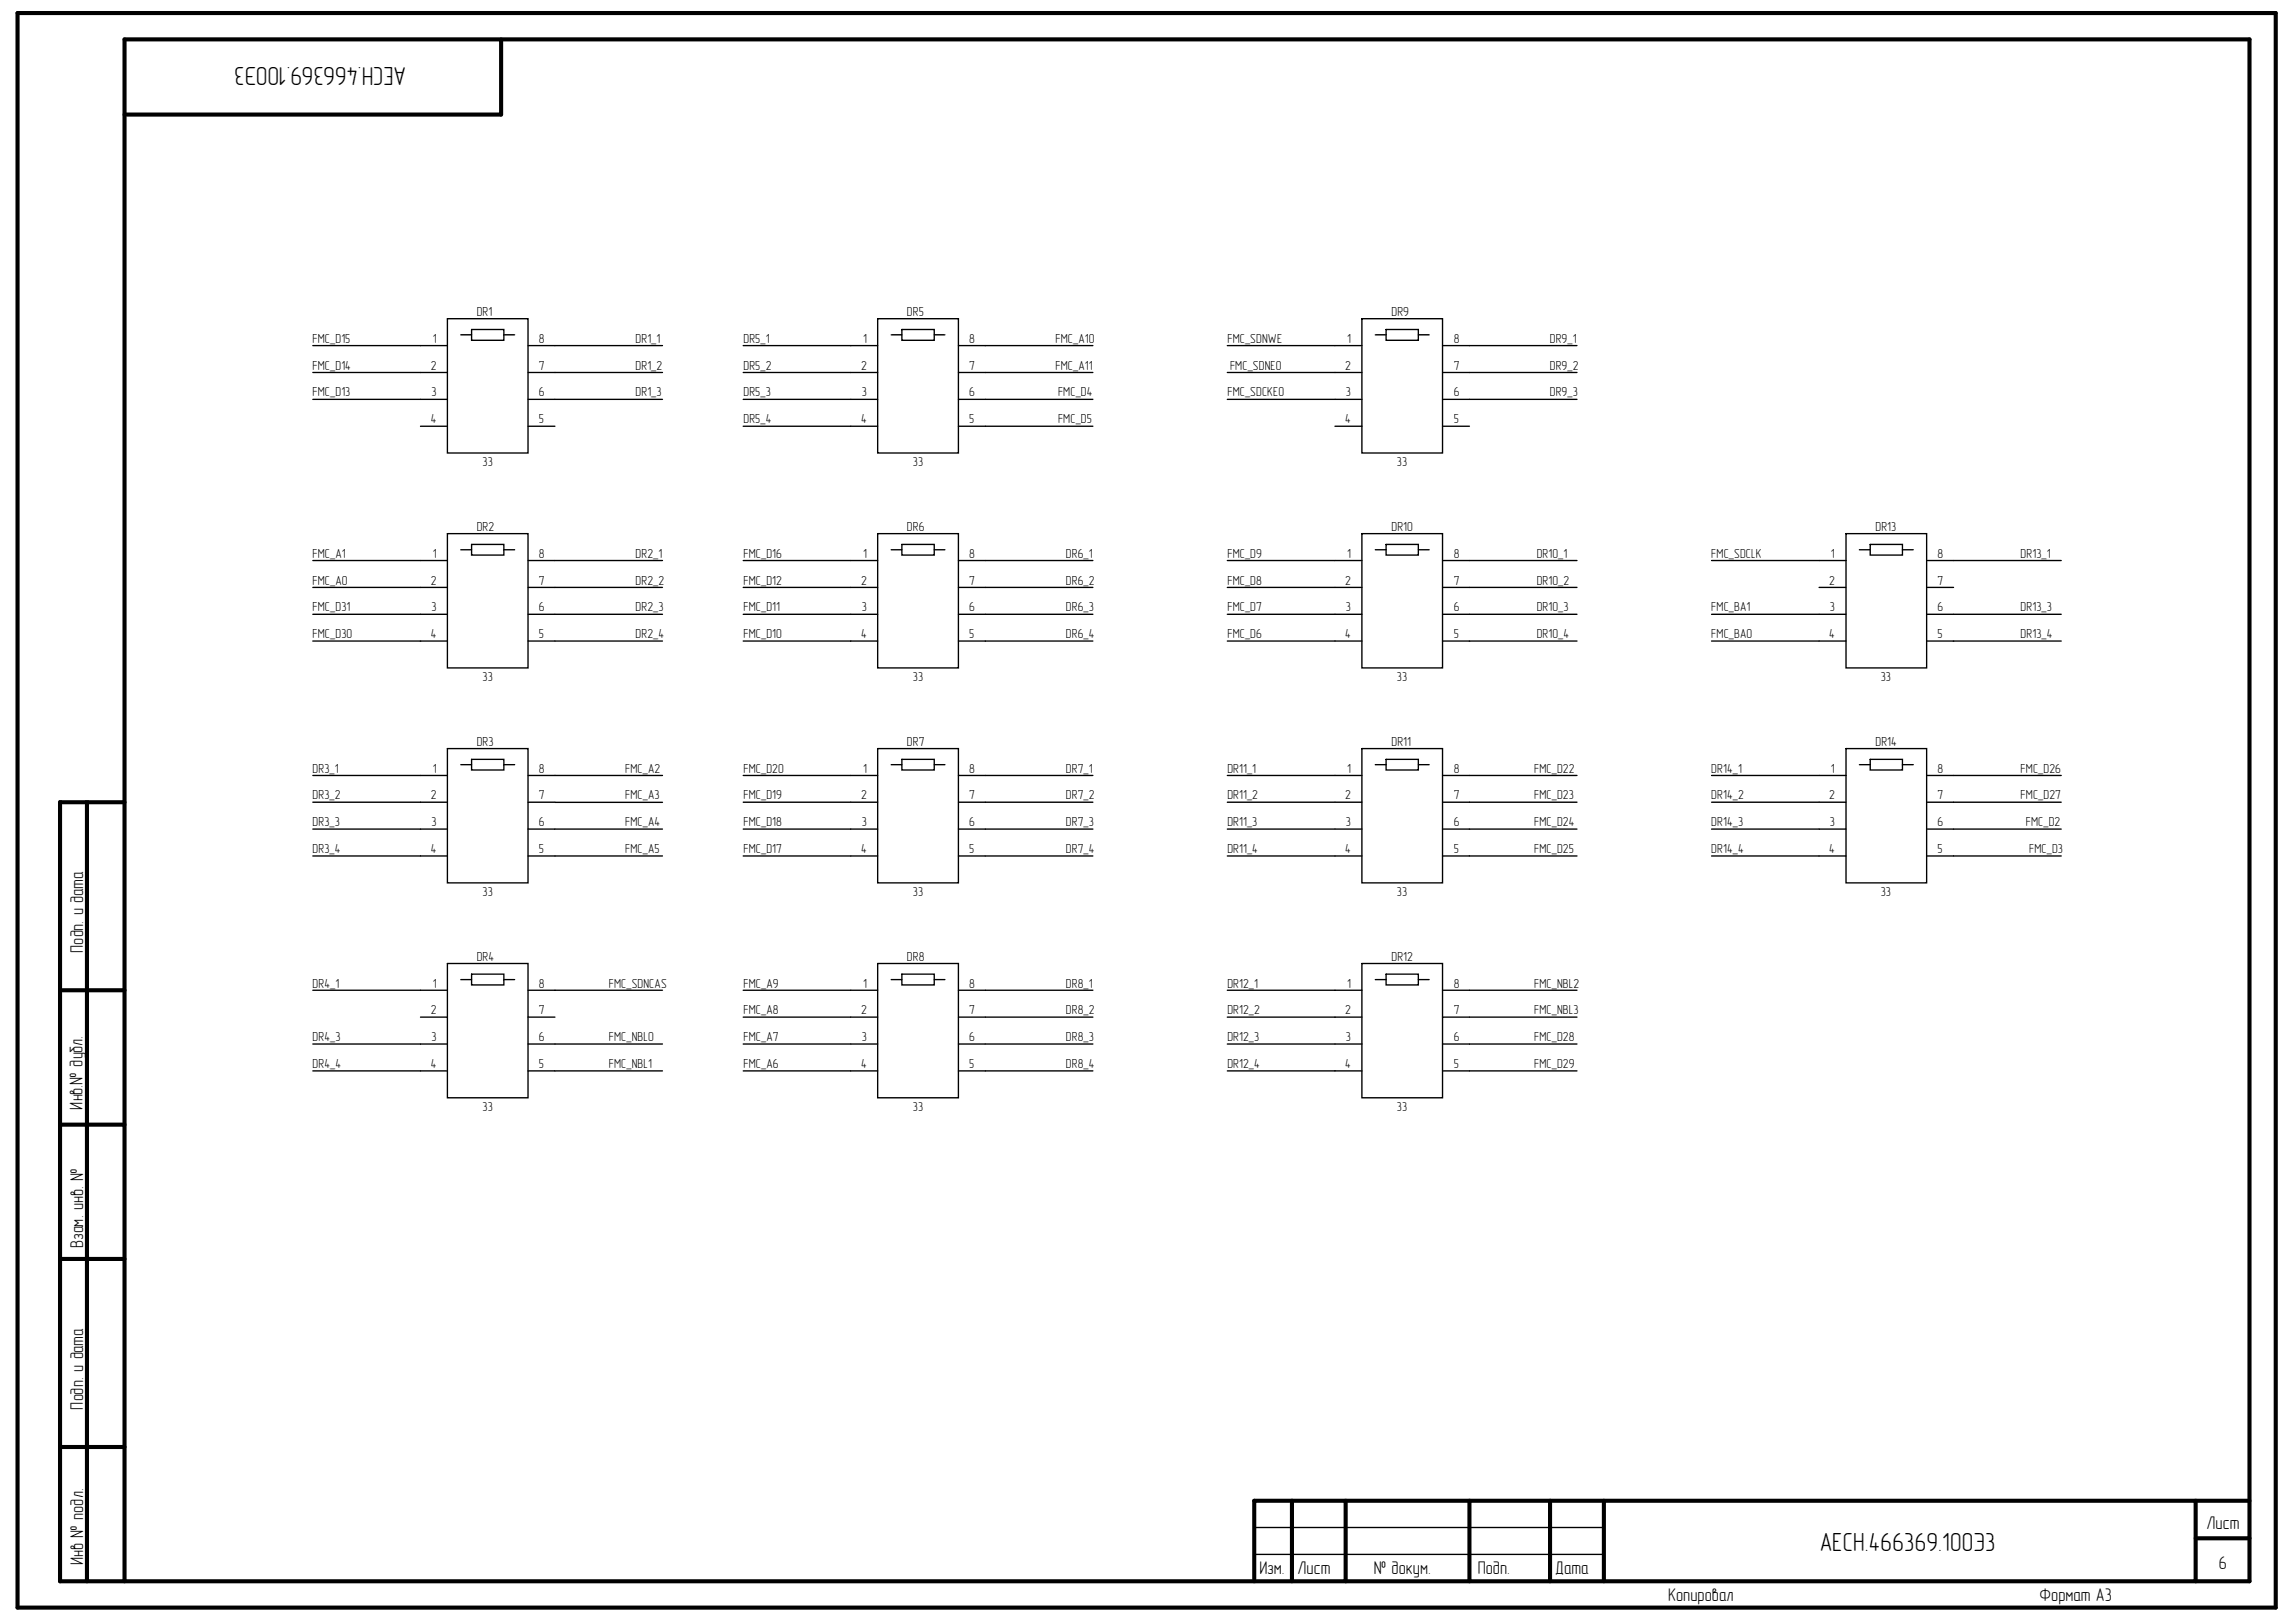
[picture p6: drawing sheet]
<svg xmlns="http://www.w3.org/2000/svg" width="297mm" height="210mm" viewBox="0 0 297 210" stroke-linecap="round" stroke-linejoin="round" font-family="sans-serif">
<defs><g id="words">
<g font-size="3.4">
<text x="52.5" y="8.6" transform="rotate(-180 52.5 8.6)">АЕСН.466369.100Э3</text>
<text x="235.4" y="200.8">АЕСН.466369.100Э3</text>
</g>
<g font-size="2.4">
<text x="10.7" y="123.3" transform="rotate(-90 10.7 123.3)">Подп. и дата</text>
<text x="10.7" y="143.6" transform="rotate(-90 10.7 143.6)">Инв.№ дубл.</text>
<text x="10.7" y="161.5" transform="rotate(-90 10.7 161.5)">Взам. инв. №</text>
<text x="10.7" y="182.4" transform="rotate(-90 10.7 182.4)">Подп. и дата</text>
<text x="285.4" y="197.9">Лист</text>
<text x="10.7" y="202.5" transform="rotate(-90 10.7 202.5)">Инв № подл.</text>
<text x="162.9" y="203.6">Изм.</text>
<text x="167.8" y="203.6">Лист</text>
<text x="177.7" y="203.6">№ докум.</text>
<text x="191.2" y="203.6">Подп.</text>
<text x="201.2" y="203.6">Дата</text>
<text x="287" y="203">6</text>
<text x="215.8" y="207.2">Копировал</text>
<text x="263.9" y="207.2">Формат А3</text>
</g>
<g font-size="1.7">
<text x="61.7" y="40.9">DR1</text>
<text x="117.3" y="40.9">DR5</text>
<text x="180" y="40.9">DR9</text>
<text x="40.4" y="47.8">FMC_D14</text>
<text x="40.4" y="44.4">FMC_D15</text>
<text x="55.8" y="47.8">2</text>
<text x="56" y="44.4">1</text>
<text x="69.7" y="47.8">7</text>
<text x="69.7" y="44.4">8</text>
<text x="82.2" y="44.4">DR1_1</text>
<text x="82.2" y="47.8">DR1_2</text>
<text x="96.2" y="44.4">DR5_1</text>
<text x="96.2" y="47.8">DR5_2</text>
<text x="111.4" y="47.8">2</text>
<text x="111.7" y="44.4">1</text>
<text x="125.4" y="47.8">7</text>
<text x="125.4" y="44.4">8</text>
<text x="136.5" y="44.4">FMC_A10</text>
<text x="136.5" y="47.8">FMC_A11</text>
<text x="158.8" y="44.4">FMC_SDNWE</text>
<text x="159.1" y="47.8">FMC_SDNE0</text>
<text x="174" y="47.8">2</text>
<text x="174.3" y="44.4">1</text>
<text x="188.1" y="47.8">7</text>
<text x="188.1" y="44.4">8</text>
<text x="200.5" y="44.4">DR9_1</text>
<text x="200.5" y="47.8">DR9_2</text>
<text x="40.4" y="51.3">FMC_D13</text>
<text x="55.8" y="51.3">3</text>
<text x="69.7" y="51.3">6</text>
<text x="82.2" y="51.3">DR1_3</text>
<text x="96.2" y="51.3">DR5_3</text>
<text x="111.5" y="51.3">3</text>
<text x="125.4" y="51.3">6</text>
<text x="136.9" y="51.3">FMC_D4</text>
<text x="158.8" y="51.3">FMC_SDCKE0</text>
<text x="174.1" y="51.3">3</text>
<text x="188.1" y="51.3">6</text>
<text x="200.5" y="51.3">DR9_3</text>
<text x="55.8" y="54.8">4</text>
<text x="69.7" y="54.8">5</text>
<text x="96.2" y="54.8">DR5_4</text>
<text x="111.4" y="54.8">4</text>
<text x="125.4" y="54.8">5</text>
<text x="136.9" y="54.8">FMC_D5</text>
<text x="174" y="54.8">4</text>
<text x="188.1" y="54.8">5</text>
<text x="62.4" y="60.4">33</text>
<text x="118.1" y="60.4">33</text>
<text x="180.7" y="60.4">33</text>
<text x="61.7" y="68.7">DR2</text>
<text x="117.3" y="68.7">DR6</text>
<text x="180" y="68.7">DR10</text>
<text x="242.6" y="68.7">DR13</text>
<text x="40.4" y="75.7">FMC_A0</text>
<text x="40.4" y="72.2">FMC_A1</text>
<text x="55.8" y="75.7">2</text>
<text x="56" y="72.2">1</text>
<text x="69.7" y="75.7">7</text>
<text x="69.7" y="72.2">8</text>
<text x="82.2" y="72.2">DR2_1</text>
<text x="82.2" y="75.7">DR2_2</text>
<text x="96.2" y="75.7">FMC_D12</text>
<text x="96.2" y="72.2">FMC_D16</text>
<text x="111.4" y="75.7">2</text>
<text x="111.7" y="72.2">1</text>
<text x="125.4" y="75.7">7</text>
<text x="125.4" y="72.2">8</text>
<text x="137.9" y="72.2">DR6_1</text>
<text x="137.9" y="75.7">DR6_2</text>
<text x="158.8" y="75.7">FMC_D8</text>
<text x="158.8" y="72.2">FMC_D9</text>
<text x="174" y="75.7">2</text>
<text x="174.3" y="72.2">1</text>
<text x="188.1" y="75.7">7</text>
<text x="188.1" y="72.2">8</text>
<text x="198.8" y="72.2">DR10_1</text>
<text x="198.8" y="75.7">DR10_2</text>
<text x="221.4" y="72.2">FMC_SDCLK</text>
<text x="236.6" y="75.7">2</text>
<text x="236.9" y="72.2">1</text>
<text x="250.7" y="75.7">7</text>
<text x="250.7" y="72.2">8</text>
<text x="261.4" y="72.2">DR13_1</text>
<text x="40.4" y="82.6">FMC_D30</text>
<text x="40.4" y="79.1">FMC_D31</text>
<text x="55.8" y="82.6">4</text>
<text x="55.8" y="79.1">3</text>
<text x="69.7" y="82.6">5</text>
<text x="69.7" y="79.1">6</text>
<text x="82.2" y="79.1">DR2_3</text>
<text x="82.2" y="82.6">DR2_4</text>
<text x="96.2" y="82.6">FMC_D10</text>
<text x="96.2" y="79.1">FMC_D11</text>
<text x="111.4" y="82.6">4</text>
<text x="111.5" y="79.1">3</text>
<text x="125.4" y="82.6">5</text>
<text x="125.4" y="79.1">6</text>
<text x="137.9" y="79.1">DR6_3</text>
<text x="137.9" y="82.6">DR6_4</text>
<text x="158.8" y="82.6">FMC_D6</text>
<text x="158.8" y="79.1">FMC_D7</text>
<text x="174" y="82.6">4</text>
<text x="174.1" y="79.1">3</text>
<text x="188.1" y="82.6">5</text>
<text x="188.1" y="79.1">6</text>
<text x="198.8" y="79.1">DR10_3</text>
<text x="198.8" y="82.6">DR10_4</text>
<text x="221.4" y="82.6">FMC_BA0</text>
<text x="221.4" y="79.1">FMC_BA1</text>
<text x="236.6" y="82.6">4</text>
<text x="236.7" y="79.1">3</text>
<text x="250.7" y="82.6">5</text>
<text x="250.7" y="79.1">6</text>
<text x="261.4" y="82.6">DR13_4</text>
<text x="261.4" y="79.1">DR13_3</text>
<text x="62.4" y="88.2">33</text>
<text x="118.1" y="88.2">33</text>
<text x="180.7" y="88.2">33</text>
<text x="243.3" y="88.2">33</text>
<text x="40.4" y="100">DR3_1</text>
<text x="56" y="100">1</text>
<text x="61.7" y="96.5">DR3</text>
<text x="69.7" y="100">8</text>
<text x="80.9" y="100">FMC_A2</text>
<text x="96.2" y="100">FMC_D20</text>
<text x="111.7" y="100">1</text>
<text x="117.3" y="96.5">DR7</text>
<text x="125.4" y="100">8</text>
<text x="137.9" y="100">DR7_1</text>
<text x="158.8" y="100">DR11_1</text>
<text x="174.3" y="100">1</text>
<text x="180" y="96.5">DR11</text>
<text x="188.1" y="100">8</text>
<text x="198.5" y="100">FMC_D22</text>
<text x="221.4" y="100">DR14_1</text>
<text x="236.9" y="100">1</text>
<text x="242.6" y="96.5">DR14</text>
<text x="250.7" y="100">8</text>
<text x="261.4" y="100">FMC_D26</text>
<text x="40.4" y="103.5">DR3_2</text>
<text x="40.4" y="106.9">DR3_3</text>
<text x="55.8" y="103.5">2</text>
<text x="55.8" y="106.9">3</text>
<text x="69.7" y="106.9">6</text>
<text x="69.7" y="103.5">7</text>
<text x="80.9" y="103.5">FMC_A3</text>
<text x="80.9" y="106.9">FMC_A4</text>
<text x="96.2" y="106.9">FMC_D18</text>
<text x="96.2" y="103.5">FMC_D19</text>
<text x="111.4" y="103.5">2</text>
<text x="111.5" y="106.9">3</text>
<text x="125.4" y="106.9">6</text>
<text x="125.4" y="103.5">7</text>
<text x="137.9" y="103.5">DR7_2</text>
<text x="137.9" y="106.9">DR7_3</text>
<text x="158.8" y="103.5">DR11_2</text>
<text x="158.8" y="106.9">DR11_3</text>
<text x="174" y="103.5">2</text>
<text x="174.1" y="106.9">3</text>
<text x="188.1" y="106.9">6</text>
<text x="188.1" y="103.5">7</text>
<text x="198.5" y="103.5">FMC_D23</text>
<text x="198.5" y="106.9">FMC_D24</text>
<text x="221.4" y="106.9">DR14_3</text>
<text x="221.4" y="103.5">DR14_2</text>
<text x="236.6" y="103.5">2</text>
<text x="236.7" y="106.9">3</text>
<text x="250.7" y="106.9">6</text>
<text x="250.7" y="103.5">7</text>
<text x="261.4" y="103.5">FMC_D27</text>
<text x="262.1" y="106.9">FMC_D2</text>
<text x="40.4" y="110.4">DR3_4</text>
<text x="55.8" y="110.4">4</text>
<text x="69.7" y="110.4">5</text>
<text x="80.9" y="110.4">FMC_A5</text>
<text x="96.2" y="110.4">FMC_D17</text>
<text x="111.4" y="110.4">4</text>
<text x="125.4" y="110.4">5</text>
<text x="137.9" y="110.4">DR7_4</text>
<text x="158.8" y="110.4">DR11_4</text>
<text x="174" y="110.4">4</text>
<text x="188.1" y="110.4">5</text>
<text x="198.5" y="110.4">FMC_D25</text>
<text x="221.4" y="110.4">DR14_4</text>
<text x="236.6" y="110.4">4</text>
<text x="250.7" y="110.4">5</text>
<text x="262.5" y="110.4">FMC_D3</text>
<text x="62.4" y="116">33</text>
<text x="118.1" y="116">33</text>
<text x="180.7" y="116">33</text>
<text x="243.3" y="116">33</text>
<text x="61.7" y="124.3">DR4</text>
<text x="117.3" y="124.3">DR8</text>
<text x="180" y="124.3">DR12</text>
<text x="40.4" y="127.8">DR4_1</text>
<text x="55.8" y="131.3">2</text>
<text x="56" y="127.8">1</text>
<text x="69.7" y="131.3">7</text>
<text x="69.7" y="127.8">8</text>
<text x="78.8" y="127.8">FMC_SDNCAS</text>
<text x="96.2" y="131.3">FMC_A8</text>
<text x="96.2" y="127.8">FMC_A9</text>
<text x="111.4" y="131.3">2</text>
<text x="111.7" y="127.8">1</text>
<text x="125.4" y="131.3">7</text>
<text x="125.4" y="127.8">8</text>
<text x="137.9" y="127.8">DR8_1</text>
<text x="137.9" y="131.3">DR8_2</text>
<text x="158.8" y="127.8">DR12_1</text>
<text x="158.8" y="131.3">DR12_2</text>
<text x="174" y="131.3">2</text>
<text x="174.3" y="127.8">1</text>
<text x="188.1" y="131.3">7</text>
<text x="188.1" y="127.8">8</text>
<text x="198.5" y="127.8">FMC_NBL2</text>
<text x="198.5" y="131.3">FMC_NBL3</text>
<text x="40.4" y="134.7">DR4_3</text>
<text x="55.8" y="134.7">3</text>
<text x="69.7" y="134.7">6</text>
<text x="78.8" y="134.7">FMC_NBL0</text>
<text x="96.2" y="134.7">FMC_A7</text>
<text x="111.5" y="134.7">3</text>
<text x="125.4" y="134.7">6</text>
<text x="137.9" y="134.7">DR8_3</text>
<text x="158.8" y="134.7">DR12_3</text>
<text x="174.1" y="134.7">3</text>
<text x="188.1" y="134.7">6</text>
<text x="198.5" y="134.7">FMC_D28</text>
<text x="40.4" y="138.2">DR4_4</text>
<text x="55.8" y="138.2">4</text>
<text x="62.4" y="143.8">33</text>
<text x="69.7" y="138.2">5</text>
<text x="78.8" y="138.2">FMC_NBL1</text>
<text x="96.2" y="138.2">FMC_A6</text>
<text x="111.4" y="138.2">4</text>
<text x="118.1" y="143.8">33</text>
<text x="125.4" y="138.2">5</text>
<text x="137.9" y="138.2">DR8_4</text>
<text x="158.8" y="138.2">DR12_4</text>
<text x="174" y="138.2">4</text>
<text x="180.7" y="143.8">33</text>
<text x="188.1" y="138.2">5</text>
<text x="198.5" y="138.2">FMC_D29</text>
</g>
</g></defs>
<g fill="none" stroke="#000" stroke-width=".53">
<path d="M2.3 1.7h292.1v206.3h-292.1zM64.8 5.1v9.7h-48.7M11.3 103.8v100.8M16.1 103.8h-8.3v100.8h283.2v-199.5h-274.9v199.5M7.8 128.1h8.3M7.8 145.5h8.3M7.8 162.9h8.3M7.8 187.3h8.3M167.1 194.2v10.4M174.1 194.2v10.4M190.1 194.2v10.4M200.5 194.2v10.4"/>
<path d="M207.5 194.2v10.4M284.1 194.2v10.4M284.1 199.1h6.9M291 194.2h-128.7v10.4"/>
</g>
<g fill="none" stroke="#000" stroke-width=".18">
<path d="M40.5 44.7h17.4M40.5 48.2h17.4M40.5 51.7h17.4M54.4 55.2h3.5M57.9 41.2h10.4v17.4h-10.4zM59.6 43.3h1.4M61 42.6h4.2v1.4h-4.2zM65.2 43.3h1.4M68.3 44.7h17.4M68.3 48.2h17.4M68.3 51.7h17.4M68.3 55.2h3.5"/>
<path d="M96.2 44.7h17.3M96.2 48.2h17.3M96.2 51.7h17.3M96.2 55.2h17.3M113.5 41.2h10.5v17.4h-10.5zM115.3 43.3h1.4M116.7 42.6h4.2v1.4h-4.2zM120.9 43.3h1.3M124 44.7h17.4M124 48.2h17.4M124 51.7h17.4M124 55.2h17.4"/>
<path d="M158.8 44.7h17.4M158.8 51.7h17.4M158.8 48.2h17.4M172.7 55.2h3.5M176.2 41.2h10.4v17.4h-10.4zM177.9 43.3h1.4M179.3 42.6h4.2v1.4h-4.2zM183.5 43.3h1.4M186.6 44.7h17.4M186.6 48.2h17.4M186.6 51.7h17.4M186.6 55.2h3.5"/>
<path d="M40.5 72.5h17.4M40.5 76h17.4M40.5 79.5h17.4M57.9 69.1h10.4v17.3h-10.4zM59.6 71.1h1.4M61 70.5h4.2v1.3h-4.2zM65.2 71.1h1.4M68.3 72.5h17.4M68.3 76h17.4M68.3 79.5h17.4M96.2 72.5h17.3M96.2 76h17.3"/>
<path d="M96.2 79.5h17.3M113.5 69.1h10.5v17.3h-10.5zM115.3 71.1h1.4M116.7 70.5h4.2v1.3h-4.2zM120.9 71.1h1.3M124 72.5h17.4M124 76h17.4M124 79.5h17.4M158.8 72.5h17.4M158.8 76h17.4M158.8 79.5h17.4M176.2 69.1h10.4v17.3h-10.4z"/>
<path d="M177.9 71.1h1.4M179.3 70.5h4.2v1.3h-4.2zM183.5 71.1h1.4M186.6 72.5h17.4M186.6 76h17.4M186.6 79.5h17.4M221.4 72.5h17.4M221.4 79.5h17.4M235.3 76h3.5M238.8 69.1h10.5v17.3h-10.5zM240.6 71.1h1.4M242 70.5h4.1v1.3h-4.1z"/>
<path d="M246.1 71.1h1.4M249.3 72.5h17.4M249.3 76h3.4M249.3 79.5h17.4M40.5 83h17.4M57.9 96.9h10.4v17.4h-10.4zM59.6 99h1.4M61 98.3h4.2v1.3h-4.2zM65.2 99h1.4M68.3 83h17.4M96.2 83h17.3M113.5 96.9h10.5v17.4h-10.5z"/>
<path d="M115.3 99h1.4M116.7 98.3h4.2v1.3h-4.2zM120.9 99h1.3M124 83h17.4M158.8 83h17.4M176.2 96.9h10.4v17.4h-10.4zM177.9 99h1.4M179.3 98.3h4.2v1.3h-4.2zM183.5 99h1.4M186.6 83h17.4M221.4 83h17.4M238.8 96.9h10.5v17.4h-10.5z"/>
<path d="M240.6 99h1.4M242 98.3h4.1v1.3h-4.1zM246.1 99h1.4M249.3 83h17.4M40.5 100.4h17.4M40.5 103.8h17.4M40.5 107.3h17.4M40.5 110.8h17.4M68.3 100.4h17.4M68.3 103.8h17.4M68.3 107.3h17.4M68.3 110.8h17.4"/>
<path d="M96.2 100.4h17.3M96.2 103.8h17.3M96.2 107.3h17.3M96.2 110.8h17.3M124 100.4h17.4M124 103.8h17.4M124 107.3h17.4M124 110.8h17.4M158.8 100.4h17.4M158.8 103.8h17.4M158.8 107.3h17.4M158.8 110.8h17.4"/>
<path d="M186.6 100.4h17.4M186.6 103.8h17.4M186.6 107.3h17.4M186.6 110.8h17.4M221.4 100.4h17.4M221.4 103.8h17.4M221.4 107.3h17.4M221.4 110.8h17.4M249.3 100.4h17.4M249.3 103.8h17.4M249.3 107.3h17.4M249.3 110.8h17.4"/>
<path d="M40.5 128.1h17.4M40.5 135.1h17.4M40.5 138.6h17.4M54.4 131.6h3.5M57.9 124.7h10.4v17.4h-10.4zM59.6 126.8h1.4M61 126.1h4.2v1.4h-4.2zM65.2 126.8h1.4M68.3 128.1h17.4M68.3 131.6h3.5M68.3 135.1h17.4M68.3 138.6h17.4"/>
<path d="M96.2 128.1h17.3M96.2 131.6h17.3M96.2 135.1h17.3M96.2 138.6h17.3M113.5 124.7h10.5v17.4h-10.5zM115.3 126.8h1.4M116.7 126.1h4.2v1.4h-4.2zM120.9 126.8h1.3M124 128.1h17.4M124 131.6h17.4M124 135.1h17.4M124 138.6h17.4"/>
<path d="M158.8 128.1h17.4M158.8 131.6h17.4M158.8 135.1h17.4M158.8 138.6h17.4M176.2 124.7h10.4v17.4h-10.4zM177.9 126.8h1.4M179.3 126.1h4.2v1.4h-4.2zM183.5 126.8h1.4M186.6 128.1h17.4M186.6 131.6h17.4M186.6 135.1h17.4M186.6 138.6h17.4"/>
<path d="M162.3 197.7h45.2M162.3 201.2h45.2"/>
</g>
<use href="#words"/>
</svg>
